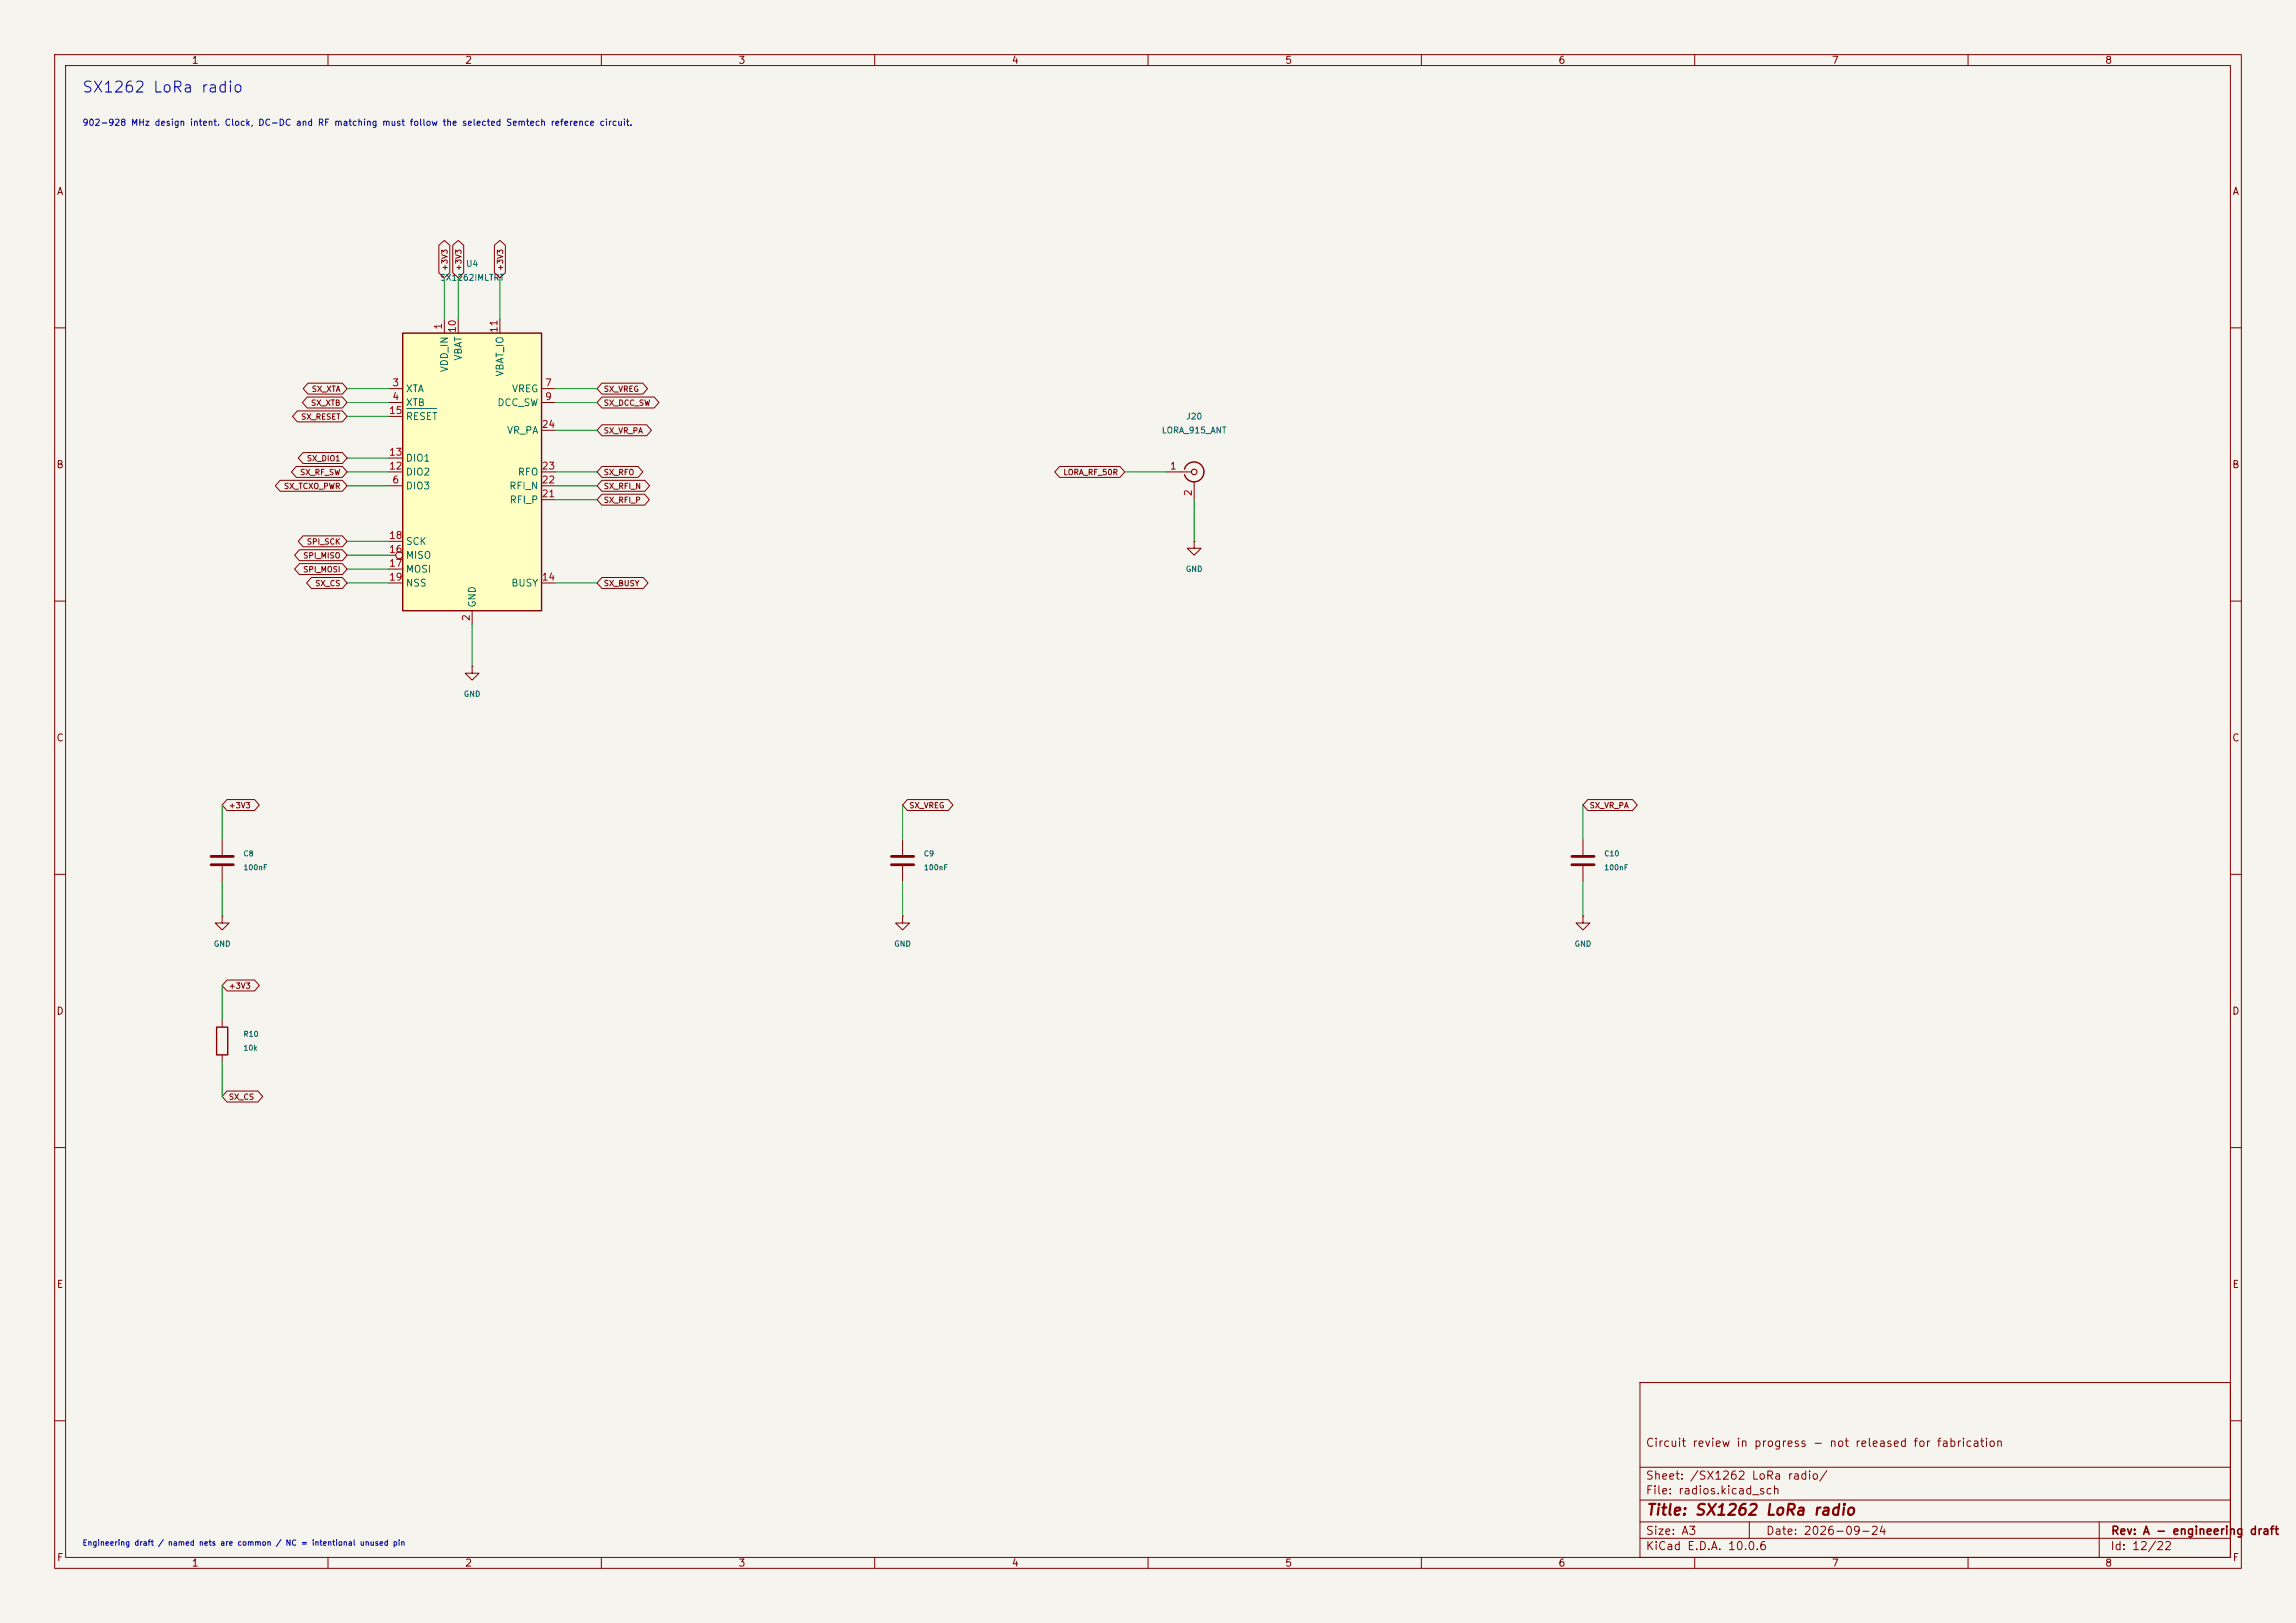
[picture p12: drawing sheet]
<svg xmlns="http://www.w3.org/2000/svg" width="420mm" height="297mm" viewBox="0 0 420 297" stroke-linecap="round" stroke-linejoin="round" font-family="sans-serif">
<defs><g id="words">
<text font-size="2" fill="#0000c2" x="14.9" y="17.4">SX1262 LoRa radio</text>
<text font-size="2" fill="#840000" x="301" y="277.8">Title: SX1262 LoRa radio</text>
<g font-size="1.5" fill="#840000">
<text x="300.9" y="265.1">Circuit review in progress - not released for fabrication</text>
<text x="300.9" y="273.8">File: radios.kicad_sch</text>
<text x="300.9" y="271.1">Sheet: /SX1262 LoRa radio/</text>
<text x="300.9" y="281.2">Size: A3</text>
<text x="322.9" y="281.2">Date: 2026-09-24</text>
<text x="386" y="281.2">Rev: A - engineering draft</text>
<text x="300.9" y="284">KiCad E.D.A. 10.0.6</text>
<text x="385.9" y="284">Id: 12/22</text>
</g>
<g font-size="1.3" fill="#840000">
<text x="35" y="12">1</text>
<text x="85" y="12">2</text>
<text x="135" y="12">3</text>
<text x="185" y="12">4</text>
<text x="235" y="12">5</text>
<text x="285" y="12">6</text>
<text x="335" y="12">7</text>
<text x="385" y="12">8</text>
<text x="10.3" y="36">A</text>
<text x="408.3" y="36">A</text>
<text x="10.2" y="86">B</text>
<text x="408.2" y="86">B</text>
<text x="10.2" y="136">C</text>
<text x="408.2" y="136">C</text>
<text x="10.2" y="186">D</text>
<text x="408.2" y="186">D</text>
<text x="10.3" y="236">E</text>
<text x="408.3" y="236">E</text>
<text x="10.3" y="286">F</text>
<text x="35" y="287">1</text>
<text x="85" y="287">2</text>
<text x="135" y="287">3</text>
<text x="185" y="287">4</text>
<text x="235" y="287">5</text>
<text x="285" y="287">6</text>
<text x="335" y="287">7</text>
<text x="385" y="287">8</text>
<text x="408.3" y="286">F</text>
</g>
<g font-size="1.3" fill="#a90000">
<text x="81.1" y="60.4" transform="rotate(-90 81.1 60.4)">1</text>
<text x="83.7" y="61" transform="rotate(-90 83.7 61)">10</text>
<text x="91.3" y="61" transform="rotate(-90 91.3 61)">11</text>
<text x="71.7" y="71">3</text>
<text x="99.6" y="71">7</text>
<text x="71.1" y="76.1">15</text>
<text x="71.7" y="73.5">4</text>
<text x="99.6" y="73.5">9</text>
<text x="71.1" y="83.7">13</text>
<text x="99" y="78.6">24</text>
<text x="71.1" y="86.2">12</text>
<text x="71.7" y="88.8">6</text>
<text x="99" y="88.8">22</text>
<text x="99" y="86.2">23</text>
<text x="213.9" y="86.2">1</text>
<text x="99" y="91.3">21</text>
<text x="218.3" y="90.9" transform="rotate(-90 218.3 90.9)">2</text>
<text x="71.1" y="101.5">16</text>
<text x="71.1" y="98.9">18</text>
<text x="71.1" y="104">17</text>
<text x="71.1" y="106.5">19</text>
<text x="99" y="106.5">14</text>
<text x="86.2" y="113.8" transform="rotate(-90 86.2 113.8)">2</text>
</g>
<g font-size="1.3" fill="#006464">
<text x="82.2" y="68.2" transform="rotate(-90 82.2 68.2)">VDD_IN</text>
<text x="84.8" y="66.1" transform="rotate(-90 84.8 66.1)">VBAT</text>
<text x="92.4" y="69" transform="rotate(-90 92.4 69)">VBAT_IO</text>
<text x="74.1" y="72.1">XTA</text>
<text x="74.1" y="74.6">XTB</text>
<text x="74.1" y="77.2">RESET</text>
<text x="90.9" y="74.6">DCC_SW</text>
<text x="93.5" y="72.1">VREG</text>
<text x="92.6" y="79.7">VR_PA</text>
<text x="74.1" y="89.9">DIO3</text>
<text x="74.1" y="87.3">DIO2</text>
<text x="74.1" y="84.8">DIO1</text>
<text x="93.1" y="89.9">RFI_N</text>
<text x="94.6" y="87.3">RFO</text>
<text x="93.1" y="92.4">RFI_P</text>
<text x="74.1" y="100">SCK</text>
<text x="74.1" y="102.6">MISO</text>
<text x="74.1" y="105.1">MOSI</text>
<text x="74.1" y="107.6">NSS</text>
<text x="93.4" y="107.6">BUSY</text>
<text x="87.3" y="111.3" transform="rotate(-90 87.3 111.3)">GND</text>
</g>
<text font-size="1.2" fill="#0000c2" x="15" y="23.3">902-928 MHz design intent. Clock, DC-DC and RF matching must follow the selected Semtech reference circuit.</text>
<g font-size="1.1" fill="#006464">
<text x="80.4" y="51.6">SX1262IMLTRT</text>
<text x="85.1" y="49.1">U4</text>
<text x="216.9" y="77">J20</text>
<text x="212.4" y="79.6">LORA_915_ANT</text>
</g>
<g font-size="1" fill="#840000">
<text x="82.1" y="49.7" transform="rotate(-90 82.1 49.7)">+3V3</text>
<text x="84.6" y="49.7" transform="rotate(-90 84.6 49.7)">+3V3</text>
<text x="92.3" y="49.7" transform="rotate(-90 92.3 49.7)">+3V3</text>
<text x="56.9" y="71.9">SX_XTA</text>
<text x="110.3" y="71.9">SX_VREG</text>
<text x="55" y="77">SX_RESET</text>
<text x="56.8" y="74.5">SX_XTB</text>
<text x="110.3" y="74.5">SX_DCC_SW</text>
<text x="110.3" y="79.6">SX_VR_PA</text>
<text x="51.8" y="89.7">SX_TCXO_PWR</text>
<text x="54.8" y="87.2">SX_RF_SW</text>
<text x="56" y="84.6">SX_DIO1</text>
<text x="110.3" y="89.7">SX_RFI_N</text>
<text x="110.3" y="87.2">SX_RFO</text>
<text x="194.4" y="87.2">LORA_RF_50R</text>
<text x="110.3" y="92.3">SX_RFI_P</text>
<text x="56" y="99.9">SPI_SCK</text>
<text x="55.4" y="105">SPI_MOSI</text>
<text x="55.4" y="102.4">SPI_MISO</text>
<text x="57.6" y="107.5">SX_CS</text>
<text x="110.3" y="107.5">SX_BUSY</text>
<text x="41.8" y="148.1">+3V3</text>
<text x="166.2" y="148.1">SX_VREG</text>
<text x="290.7" y="148.1">SX_VR_PA</text>
<text x="41.8" y="181.2">+3V3</text>
<text x="41.8" y="201.5">SX_CS</text>
</g>
<g font-size="1" fill="#006464">
<text x="216.8" y="104.9">GND</text>
<text x="84.7" y="127.8">GND</text>
<text x="44.4" y="156.9">C8</text>
<text x="44.4" y="159.5">100nF</text>
<text x="168.9" y="156.9">C9</text>
<text x="168.9" y="159.5">100nF</text>
<text x="293.4" y="156.9">C10</text>
<text x="293.4" y="159.5">100nF</text>
<text x="39" y="173.5">GND</text>
<text x="163.5" y="173.5">GND</text>
<text x="287.9" y="173.5">GND</text>
<text x="44.4" y="189.9">R10</text>
<text x="44.4" y="192.5">10k</text>
</g>
<text font-size="1" fill="#0000c2" x="15" y="283.1">Engineering draft / named nets are common / NC = intentional unused pin</text>
</g></defs>
<path d="M0 0h420v297h-420z" fill="#f5f4ef" stroke="#f5f4ef" stroke-width=".18"/>
<g fill="none" stroke="#840000" stroke-width=".18">
<path d="M10 10h400v277h-400zM12 12h396v273h-396zM60 10v2M110 10v2M160 10v2M210 10v2M260 10v2M310 10v2M360 10v2M10 60h2M408 60h2M10 110h2"/>
<path d="M408 110h2M10 160h2M408 160h2M40.6 186.7v1.3M40.6 193v1.3M10 210h2M408 210h2M300 253h108v32h-108zM10 260h2M300 278.5h108M300 274.5h108M300 268.5h108"/>
<path d="M320 278.5v3M384 278.5v6.5M408 260h2M60 285v2M110 285v2M160 285v2M210 285v2M260 285v2M300 281.5h108M310 285v2M360 285v2"/>
</g>
<path d="M39.6 188h2.1v5h-2.1z" fill="none" stroke="#840000" stroke-width=".25"/>
<path d="M73.7 61h25.4v50.8h-25.4z" fill="#ffffc2"/>
<path d="M73.7 61h25.4v50.8h-25.4zM216.7 85.9a1.81 1.81 0 0 1 2.7-1 1.81 1.81 0 0 1 .1 2.9 1.81 1.81 0 0 1-2.8-.9" fill="none" stroke="#840000" stroke-width=".25"/>
<g fill="none" stroke="#840000" stroke-width=".18">
<path d="M80.3 44.9l1-.9 1 .9v5l-1 .9-1-.9zM81.3 58.4v2.6M82.8 44.9l1-.9 1 .9v5l-1 .9-1-.9zM83.8 58.4v2.6M90.4 44.9l1-.9 1 .9v5l-1 .9-1-.9zM91.4 58.4v2.6M54.4 75.2h8.2l.9 1-.9 1h-8.2l-.9-1zM56.2 72.7h6.4l.9 1-.9 1h-6.4l-.9-1zM56.3 70.1h6.3l.9 1-.9 1h-6.3l-.8-1zM71.1 71.1h2.6M71.1 73.7h2.6M71.1 76.2h2.6"/>
<path d="M99.1 71.1h2.5M99.1 73.7h2.5M99.1 78.7h2.5M110.1 72.7h9.6l.8 1-.8 1h-9.6l-.9-1zM110.1 77.7h8.2l.9 1-.9 1h-8.2l-.9-1zM110.1 70.1h7.5l.8 1-.8 1h-7.5l-.9-1zM51.2 87.9h11.4l.9 1-.9 1h-11.4l-.8-1zM54.2 85.4h8.4l.9 1-.9 1h-8.4l-.9-1zM55.4 98.1h7.2l.9 1-.9 1h-7.2l-.8-1zM55.4 82.8h7.2l.9 1-.9 1h-7.2l-.8-1zM71.1 88.9h2.6M71.1 86.4h2.6"/>
<path d="M71.1 83.8h2.6M71.1 99.1h2.6M99.1 88.9h2.5M99.1 86.4h2.5M99.1 91.4h2.5M110.1 87.9h7.9l.8 1-.8 1h-7.9l-.9-1zM110.1 85.4h6.6l.9 1-.9 1h-6.6l-.9-1zM110.1 90.4h7.8l.9 1-.9 1h-7.8l-.9-1zM193.8 85.4h11.1l.8 1-.8 1h-11.1l-.9-1zM213.4 86.4h4.5M218.4 99.1v1.2h1.3l-1.3 1.3-1.2-1.3h1.2M218.4 99.1h.1"/>
<path d="M218.4 88.1v3.3M54.8 103.1h7.8l.9 1-.9 1h-7.8l-.9-1zM54.8 100.6h7.8l.9 1-.9 1h-7.8l-.9-1zM57 105.7h5.6l.9 1-.9 1h-5.6l-.9-1zM71.1 106.7h2.6M71.1 101.6h1.3M71.1 104.1h2.6M86.4 111.8v2.5M99.1 106.7h2.5M110.1 105.7h7.6l.8 1-.8 1h-7.6l-.9-1zM86.4 121.9v1.3h1.2l-1.2 1.3-1.3-1.3h1.3M86.4 121.9h.1"/>
<path d="M40.6 153.7v2.8M40.6 158.5v2.8M41.5 146.3h5.1l.8 1-.8 1h-5.1l-.9-1zM165.1 153.7v2.8M165.1 158.5v2.8M166 146.3h7.5l.8 1-.8 1h-7.5l-.9-1zM289.6 153.7v2.8M289.6 158.5v2.8M290.4 146.3h8.2l.9 1-.9 1h-8.2l-.8-1zM40.6 167.6v1.3h1.3l-1.3 1.3-1.2-1.3h1.2M40.6 167.6h.1M41.5 179.3h5.1l.8 1-.8 1h-5.1l-.9-1z"/>
<path d="M165.1 167.6v1.3h1.3l-1.3 1.3-1.3-1.3h1.3M165.1 167.6h.1M289.6 167.6v1.3h1.2l-1.2 1.3-1.3-1.3h1.3M289.6 167.6h.1M41.5 199.7h5.7l.9 1-.9 1h-5.7l-.9-1z"/>
<circle cx="73" cy="101.6" r=".63"/>
</g>
<path d="M74.4 74.8h5.5" fill="none" stroke="#006464" stroke-width=".18"/>
<circle cx="218.4" cy="86.4" r=".51" fill="none" stroke="#840000" stroke-width=".2"/>
<path d="M38.6 156.7h4.1M38.6 158.2h4.1M163.1 156.7h4M163.1 158.2h4M287.5 156.7h4.1M287.5 158.2h4.1" fill="none" stroke="#840000" stroke-width=".51"/>
<g fill="none" stroke="#009600" stroke-width=".18">
<path d="M81.3 50.8v7.6M83.8 50.8v7.6M91.4 50.8v7.6M63.5 71.1h7.6M63.5 76.2h7.6M63.5 73.7h7.6M101.6 71.1h7.6M101.6 73.7h7.6M101.6 78.7h7.6M63.5 86.4h7.6M63.5 83.8h7.6M63.5 99.1h7.6"/>
<path d="M63.5 88.9h7.6M101.6 86.4h7.6M101.6 88.9h7.6M101.6 91.4h7.6M205.7 86.4h7.7M218.4 91.4v7.7M63.5 106.7h7.6M63.5 104.1h7.6M63.5 101.6h7.6M86.4 114.3v7.6M101.6 106.7h7.6M40.6 147.3v6.4"/>
<path d="M165.1 147.3v6.4M289.6 147.3v6.4M40.6 161.3v6.3M165.1 161.3v6.3M289.6 161.3v6.3M40.6 180.3v6.4M40.6 194.3v6.4"/>
</g>
<use href="#words"/>
</svg>
